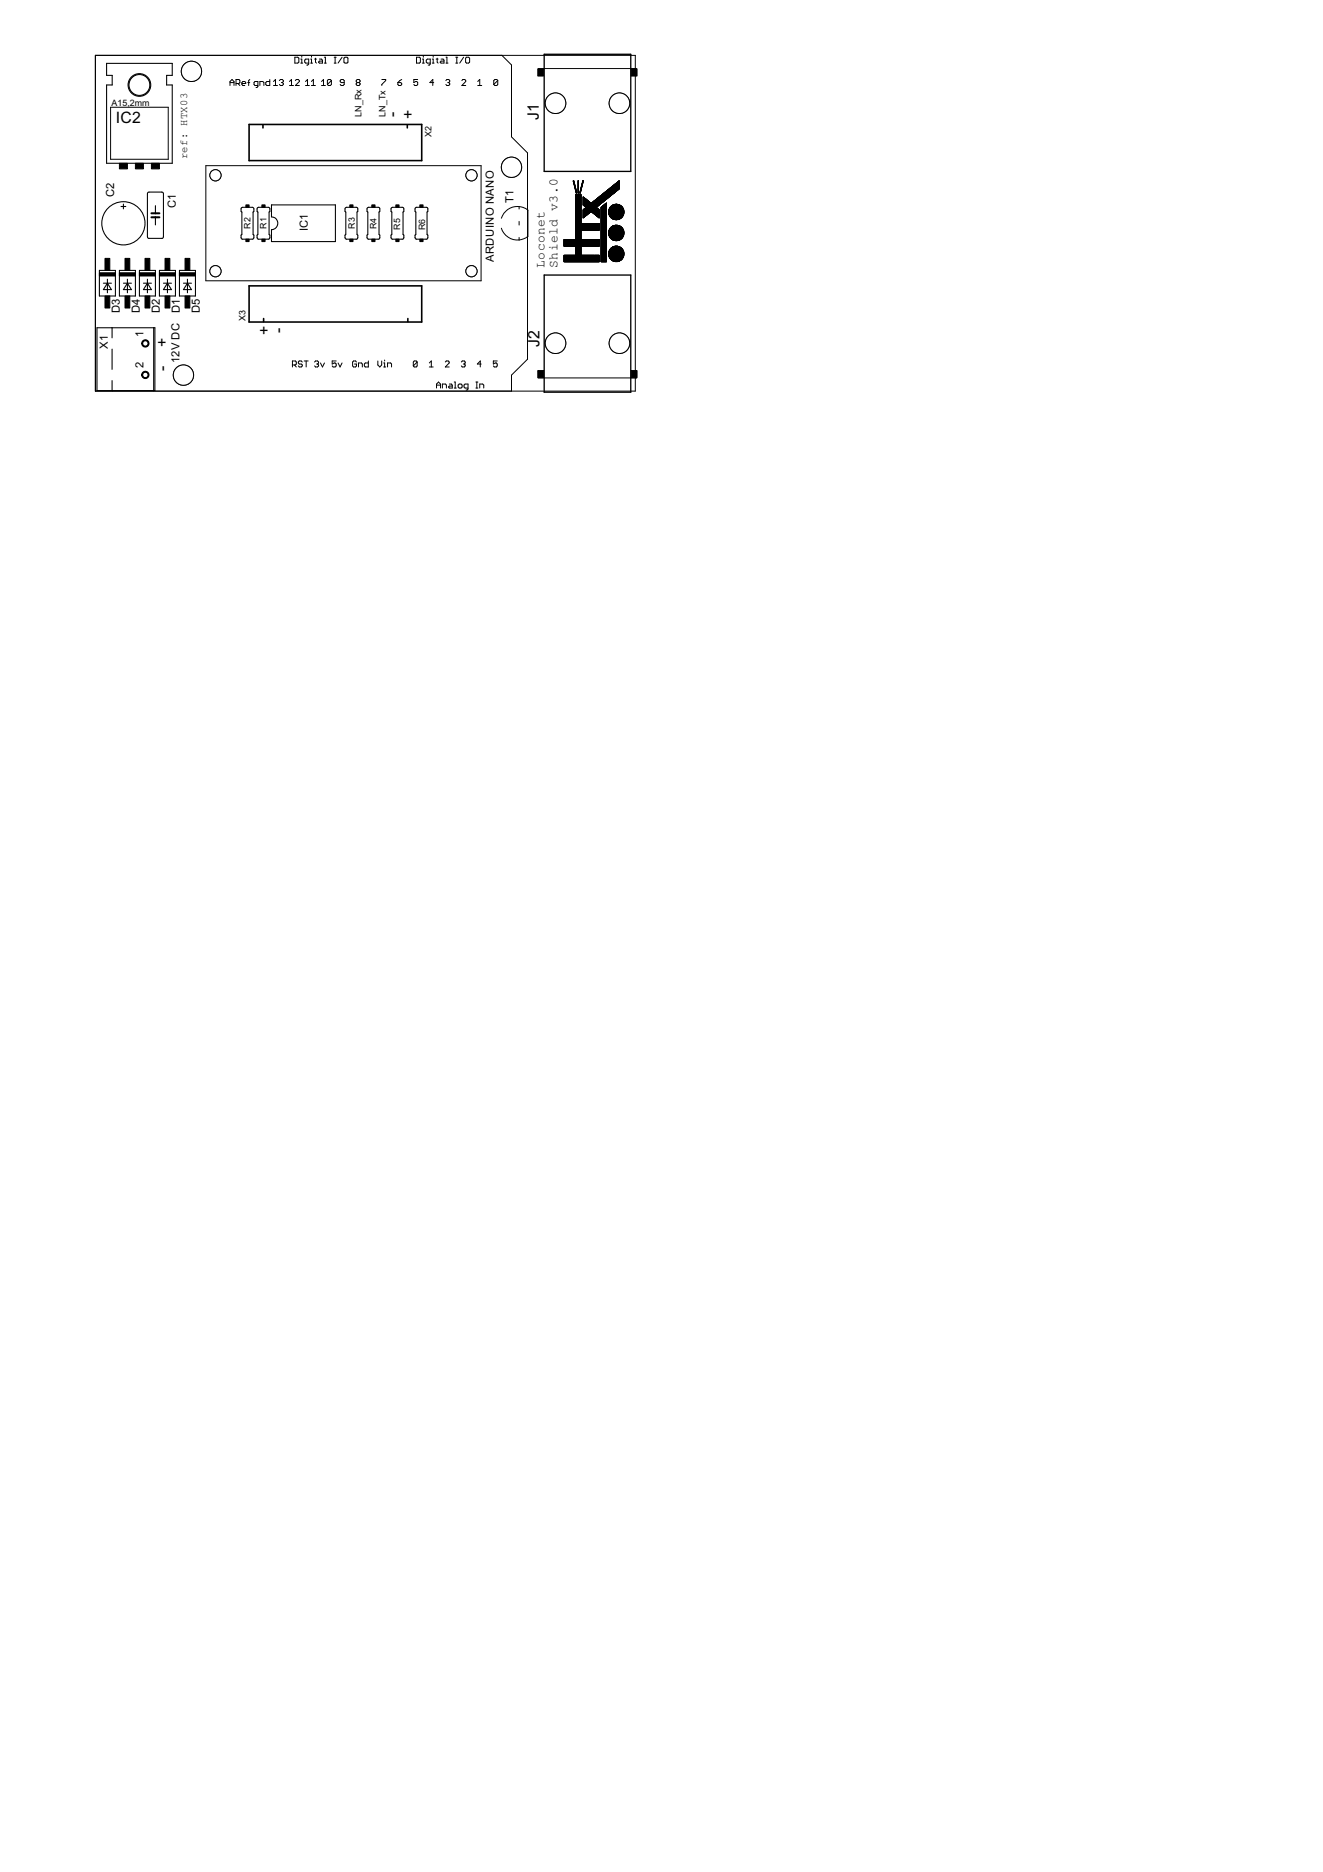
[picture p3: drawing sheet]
<svg xmlns="http://www.w3.org/2000/svg" width="210mm" height="297mm" viewBox="0 0 210 297" stroke-linecap="round" stroke-linejoin="round" font-family="sans-serif">
<defs><g id="words">
<g font-size="2.8">
<text x="18.4" y="19.6">IC2</text>
<text x="63.1" y="18.6" transform="rotate(-90 63.1 18.6)">-</text>
<text x="65.6" y="18.9" transform="rotate(-90 65.6 18.9)">+</text>
<text x="85.5" y="19.1" transform="rotate(-90 85.5 19.1)">J1</text>
<text x="42.7" y="53.2" transform="rotate(-90 42.7 53.2)">+</text>
<text x="45" y="52.9" transform="rotate(-90 45 52.9)">-</text>
<text x="26.6" y="58.9" transform="rotate(-90 26.6 58.9)">-</text>
<text x="26.6" y="55.1" transform="rotate(-90 26.6 55.1)">+</text>
<text x="85.6" y="55" transform="rotate(-90 85.6 55)">J2</text>
</g>
<g font-size="2.3">
<text x="86.4" y="42.5" transform="rotate(-90 86.4 42.5)">Loconet</text>
<text x="88.4" y="42.5" transform="rotate(-90 88.4 42.5)">Shield v3.0</text>
</g>
<g font-size="2">
<text x="18.1" y="31.3" transform="rotate(-90 18.1 31.3)">C2</text>
<text x="27.9" y="33" transform="rotate(-90 27.9 33)">C1</text>
<text x="81.5" y="32.2" transform="rotate(-90 81.5 32.2)">T1</text>
<text x="48.8" y="36.7" transform="rotate(-90 48.8 36.7)">IC1</text>
<text x="78.4" y="41.6" transform="rotate(-90 78.4 41.6)">ARDUINO NANO</text>
<text x="19" y="49.7" transform="rotate(-90 19 49.7)">D3</text>
<text x="22.2" y="49.7" transform="rotate(-90 22.2 49.7)">D4</text>
<text x="22.8" y="53.5" transform="rotate(-90 22.8 53.5)">1</text>
<text x="25.4" y="49.7" transform="rotate(-90 25.4 49.7)">D2</text>
<text x="28.5" y="49.7" transform="rotate(-90 28.5 49.7)">D1</text>
<text x="31.7" y="49.7" transform="rotate(-90 31.7 49.7)">D5</text>
<text x="17.1" y="55.4" transform="rotate(-90 17.1 55.4)">X1</text>
<text x="22.8" y="58.4" transform="rotate(-90 22.8 58.4)">2</text>
<text x="28.5" y="57.6" transform="rotate(-90 28.5 57.6)">12V DC</text>
</g>
<text font-size="1.9" x="29.7" y="25.3" transform="rotate(-90 29.7 25.3)">ref: HTX03</text>
<g font-size="1.6">
<text x="17.7" y="16.8">A15,2mm</text>
<text x="57.3" y="18.6" transform="rotate(-90 57.3 18.6)">LN_Rx</text>
<text x="61.2" y="18.6" transform="rotate(-90 61.2 18.6)">LN_Tx</text>
<text x="68.5" y="21.7" transform="rotate(-90 68.5 21.7)">X2</text>
<text x="39.8" y="36.3" transform="rotate(-90 39.8 36.3)">R2</text>
<text x="42.3" y="36.3" transform="rotate(-90 42.3 36.3)">R1</text>
<text x="56.3" y="36.3" transform="rotate(-90 56.3 36.3)">R3</text>
<text x="59.8" y="36.3" transform="rotate(-90 59.8 36.3)">R4</text>
<text x="63.5" y="36.5" transform="rotate(-90 63.5 36.5)">R5</text>
<text x="67.5" y="36.5" transform="rotate(-90 67.5 36.5)">R6</text>
<text x="39" y="50.9" transform="rotate(-90 39 50.9)">X3</text>
</g>
</g></defs>
<g fill="none" stroke="#000" stroke-width=".17">
<path d="M16.9 10.1h10.4v1.9h-.9v1.5h.9v12.4h-10.4v-12.4h.9v-1.5h-.9zM19.2 32.8h.8M19.6 32.4v.7M23.5 30.5h2.2l.2 .1v7l-.1 .2h-2.3l-.1-.1v-7zM24.7 32.6v1.2M24.7 34.5v1.2M38.3 33l1.7-.1 .3 .1v.5l-.1 .2v3.5l.1 .1v.4l-.2 .3h-1.7l-.1-.2-.1-.5 .2-.1zM40.9 33l1.7-.1 .2 .1v.5l-.1 .2v3.5l.1 .1v.4l-.1 .3h-1.8l-.1-.2v-.5l.1-.1zM43.1 32.5h10.1v5.8h-10.1v-1.9a1.02 1.02 0 0 0 1-1 1.02 1.02 0 0 0-1-1zM54.8 33l1.7-.1 .2 .1 .1 .5-.2 .2v3.5l.2 .1v.4l-.2 .3h-1.7l-.1-.2-.1-.5 .2-.1v-3.5l-.2-.2zM58.3 33l1.7-.1 .2 .1 .1 .5-.2 .2v3.5l.2 .1v.4l-.2 .3h-1.7l-.1-.2-.1-.5 .2-.1v-3.5l-.2-.2zM62.1 33l1.7-.1 .3 .1v.5l-.2 .2v3.5l.2 .1v.4l-.2 .3h-1.7l-.1-.2-.1-.5 .2-.1v-3.5l-.2-.2z"/>
<path d="M65.9 33l1.7-.1 .3 .1v.5l-.1 .2v3.5l.1 .1v.4l-.2 .3h-1.7l-.1-.2-.1-.5 .2-.1v-3.5l-.2-.2zM15.4 52h9.2v10h-9.2zM15.8 42.9h2.5v4.1h-2.5zM16.4 44.9h1.3M17 44.9l.7 1.1h-1.3zM17 44.3v2.2M17.8 52v1.6M17.8 55.4v3.2M18.9 42.9h2.6v4.1h-2.6zM19.6 44.9h1.2M20.2 44.9l.6 1.1h-1.2zM20.2 44.3v2.2"/>
<path d="M22.1 42.9h2.6v4.1h-2.6zM22.8 44.9h1.2M23.4 44.9l.6 1.1h-1.2zM23.4 44.3v2.2M24.4 52v10M25.3 42.9h2.5v4.1h-2.5zM25.9 44.9h1.3M26.6 44.3v2.2M26.6 44.9l.6 1.1h-1.3zM28.5 42.9h2.5v4.1h-2.5zM29.1 44.9h1.3M29.7 44.9l.7 1.1h-1.3z"/>
<path d="M29.7 44.3v2.2M17.8 60.4v1.6"/>
<circle cx="22.1" cy="13.5" r="1.8"/>
<circle cx="19.6" cy="35.4" r="3.4"/>
</g>
<path d="M86.3 8.6h13.8v18.6h-13.8zM86.3 43.6h13.8v18.6h-13.8z" fill="none" stroke="#000" stroke-width=".21"/>
<g fill="#000" stroke="#000" stroke-width=".16">
<path d="M85.3 10.9h1v1.2h-1zM100.1 10.9h1v1.2h-1zM18.9 25.9h1.3v.9h-1.3zM21.5 25.9h1.3v.9h-1.3zM24 25.9h1.3v.9h-1.3zM39 32.5h.5v.4h-.5zM39 38h.5v.3h-.5zM41.6 32.5h.5v.4h-.5zM41.6 38h.5v.3h-.5zM55.5 38h.5v.3h-.5zM55.5 32.5h.5v.4h-.5zM59 38h.5v.3h-.5z"/>
<path d="M59 32.5h.5v.4h-.5zM62.8 32.5h.5v.4h-.5zM62.8 38h.5v.3h-.5zM66.6 32.5h.5v.4h-.5zM66.6 38h.5v.3h-.5zM15.8 43.3h2.5v.5h-2.5zM16.7 47h.7v1.9h-.7zM16.7 41h.7v1.9h-.7zM18.9 43.3h2.6v.5h-2.6zM19.8 47h.8v1.9h-.8zM19.8 41h.8v1.9h-.8zM22.1 43.3h2.6v.5h-2.6z"/>
<path d="M23 47h.8v1.9h-.8zM23 41h.8v1.9h-.8zM25.3 43.3h2.5v.5h-2.5zM26.2 47h.7v1.9h-.7zM26.2 41h.7v1.9h-.7zM28.5 43.3h2.5v.5h-2.5zM29.4 47h.7v1.9h-.7zM29.4 41h.7v1.9h-.7zM85.3 58.8h1v1.1h-1zM100.1 58.8h1v1.1h-1z"/>
</g>
<g fill="none" stroke="#000" stroke-width=".16">
<path d="M15.1 8.8h85.7v53.3h-85.7zM17.5 17h9.2v8.3h-9.2zM36.5 13.6v-.7l.3-.3 .3 .3v.7M36.5 13.1h.6M37.4 13.3h.5l.2-.2v-.3l-.2-.2h-.5v1M37.7 13.3l.4 .3M38.4 13.3h.6l-.2-.4h-.3l-.1 .2v.3l.1 .2h.3M39.3 13.1h.3M39.6 12.6l-.1 .2v.8M40.9 13.6h-.5l-.1-.2v-.3l.1-.2h.5v.8l-.3 .2M41.2 13.6v-.7h.5l.2 .2v.5M42.8 12.6v1h-.5l-.1-.2v-.3l.1-.2h.5"/>
<path d="M43.4 13.6h.6M43.4 12.9l.3-.3v1M44.3 12.8l.2-.2h.3l.2 .2-.2 .3M44.6 13.1h.2M44.8 13.1l.2 .2-.2 .3h-.3l-.2-.2M45.9 13.6h.7M45.9 12.9l.3-.3v1M46.8 9.1h.4l.2 .1v.7l-.2 .1h-.4zM46.9 12.8l.1-.2h.3l.2 .2v.1l-.6 .7h.6M47.7 10h.3M47.7 9.4h.2v.6M47.9 8.9v.2"/>
<path d="M48.5 13.6h.6M48.5 12.9l.3-.3v1M49 10h-.5l-.2-.1v-.4l.2-.1h.5v.8l-.3 .1M49.3 10h.3M49.3 9.4h.1v.6M49.4 13.6h.6M49.4 12.9l.3-.3v1M49.4 8.9v.2M49.9 9.4h.3M50.1 9.2v.7l.1 .1M50.7 9.4h.3l.2 .1v.5h-.5l-.2-.1 .2-.2h.5M51 13.6h.6"/>
<path d="M51 12.9l.3-.3v1M51.5 10h.3M51.5 9.1h.1v.9M52.6 12.8l-.2-.2h-.3l-.2 .2v.6M52.6 12.8v.6l-.2 .2h-.3l-.2-.2M52.6 12.8l-.7 .6M53 10h.3M53 9.1h.3M53.2 9.1v.9M54.3 9.1l-.7 .9M54.6 9.2l.1-.1h.4l.1 .1v.7l-.1 .1h-.4l-.1-.1zM54.6 13.1h-.5l-.1-.2 .1-.3h.3l.2 .2v.6l-.2 .2h-.3l-.1-.2"/>
<path d="M56.7 13.1h.3M56.7 13.1l-.2-.2 .2-.3h.3l.1 .2-.1 .3M56.7 13.1l-.2 .2 .2 .3h.3l.1-.2-.1-.3M60.6 12.6h.6v.2l-.6 .6v.2M63.1 13.1h.5l.1 .3-.1 .2h-.3l-.2-.2zM63.7 12.6l-.6 .5M66.1 9.1h.4l.2 .1v.7l-.2 .1h-.4zM66.3 12.6h-.6v.5l.3-.2h.1l.2 .2v.3l-.2 .2h-.3l-.1-.2M67 10h.3M67 9.4h.2v.6M67.2 8.9v.2M68.3 10h-.5l-.2-.1v-.4l.2-.1h.5v.8l-.2 .1h-.2"/>
<path d="M68.6 10h.3M68.6 9.4h.1v.6M68.7 8.9v.2M68.8 13.1h-.6l.5-.5v1M69.2 9.4h.3M69.4 9.2v.7l.1 .1M70 9.4h.3l.1 .1v.5h-.4l-.2-.1 .2-.2h.4M70.7 12.8l.2-.2h.3l.2 .2-.2 .3M70.8 10h.3M70.8 9.1h.1v.9M71 13.1h.2M71.2 13.1l.2 .2-.2 .3h-.3l-.2-.2"/>
<path d="M72.3 10h.3M72.3 9.1h.3M72.5 9.1v.9M73.3 12.8l.1-.2h.3l.2 .2v.1l-.6 .7h.6M73.6 9.1l-.7 .9M73.9 9.2l.1-.1h.3l.2 .1v.7l-.2 .1h-.3l-.1-.1zM75.8 12.9l.3-.3v1M75.8 13.6h.6M79 12.8l-.2-.2h-.3l-.2 .2v.6M79 12.8v.6l-.2 .2h-.3l-.2-.2M79 12.8l-.7 .6M85.4 10.9h15.6"/>
<path d="M32.7 26.3h43.6v18.3h-43.6zM79.5 34.6a2.67 2.67 0 0 1 4.3-1.3v4.2l-.7 .4-.7 .2M79.5 36.2a2.72 2.72 0 0 0 2.9 1.9M82.4 32.8v.4M82.4 35.1v.6M82.4 37.7v.4M89.5 38v1.1M89.6 38v1.1M89.7 38v1.1M89.8 38v1.1M89.9 38v1.1M90 38v1.1"/>
<path d="M90.1 38v1.1M90.2 38v1.1M90.3 38v1.1M90.4 38v1.1M90.5 38v1.1M90.6 38v1.1M90.7 38v1.1M90.8 38v1.1M90.9 38v1.1M91 28.7v.1M91 28.7v.2M91 38v1.1"/>
<path d="M91 28.7v.4M91.1 28.8v.5M91.1 38v1.1M91.1 28.9v.5M91.1 29.1l.1 .5M91.2 29.3v.5M91.2 38v1.1M91.2 29.5v.4M91.2 29.5l.1 .5M91.3 29.7v.5M91.3 30.9v10.6M91.3 29.9l.1 .5"/>
<path d="M91.4 30v.5M91.4 30.9v10.6M91.4 30.2v.4M91.5 30.4v.2M91.5 30.9v10.6M91.5 30.6h.1M91.6 30.9v10.6M91.7 30.9v10.6M91.7 28.7v1.9M91.8 28.7v1.9M91.8 30.9v10.6M91.9 30.9v10.6"/>
<path d="M92 30.9v10.6M92 30.6h.1M92 30.4v.2M92.1 30.9v10.6M92.1 30.2v.4M92.1 30.1v.5M92.2 29.9l-.1 .5M92.2 29.8v.4M92.2 30.9v10.6M92.2 35.5v1M92.2 38v1.1M92.2 29.6v.5"/>
<path d="M92.3 29.5l-.1 .5M92.3 35.5v1M92.3 38v1.1M92.3 29.3v.5M92.4 29.1l-.1 .5M92.4 35.5v1M92.4 38v1.1M92.4 29v.5M92.4 28.8v.5M92.5 28.7v.4M92.5 35.5v1M92.5 38v1.1"/>
<path d="M92.5 28.7v.3M92.5 31.2v1.4M92.5 28.7v.2M92.5 33.3v1.3M92.6 31.3v1.3M92.6 35.5v1M92.6 38v1.1M92.6 33.3v1.2M92.6 33.2v1.3M92.6 31.3l.1 1.3M92.7 33.2l-.1 1.3M92.7 31.4v1.3"/>
<path d="M92.7 35.5v1M92.7 38v1.1M92.7 33.1v1.4M92.7 31.4l.1 1.3M92.8 33.1l-.1 1.3M92.8 31.5v1.2M92.8 33.1v1.3M92.8 35.5v1M92.8 38v1.1M92.8 31.5v1.3M92.8 31.5l.1 1.3M92.9 33l-.1 1.3"/>
<path d="M92.9 31.5v1.3M92.9 35.5v1M92.9 38v1.1M92.9 33v1.3M92.9 31.6v1.3M93 31.6v2.6M93 35.5v1M93 38v1.1M93 31.7v2.5M93.1 31.7v2.4M93.1 35.5v1M93.1 38v1.1"/>
<path d="M93.2 31.7v2.4M93.2 35.5v1M93.2 38v1.1M93.2 31.8v2.2M93.3 31.9v2.1M93.3 35.5v1M93.3 38v1.1M93.3 31.9v2M93.4 31.9v2M93.4 35.5v1M93.4 38v1.1M93.4 32v1.9"/>
<path d="M93.4 32v1.8M93.5 32v1.8M93.5 35.5v1M93.5 38v1.1M93.6 32.1v1.6M93.6 35.5v1M93.6 38v1.1M93.7 32.2v1.5M93.7 35.5v1M93.7 38v1.1M93.7 32.2v1.4M93.8 32.3v1.3"/>
<path d="M93.8 35.5v1M93.8 38v1.1M93.9 32.2v1.4M93.9 35.5v1M93.9 38v1.1M93.9 32.2v1.5M94 35.5v1M94 38v1.1M94 32.1v1.6M94 32.1v1.7M94.1 32v1.8M94.1 35.5v1"/>
<path d="M94.1 38v1.1M94.2 32v1.8M94.2 35.5v1M94.2 38v1.1M94.2 31.9v2M94.3 31.9v2M94.3 35.5v1M94.3 38v1.1M94.3 31.9v2.1M94.3 31.8v2.2M94.4 31.8v2.2M94.4 35.5v1"/>
<path d="M94.4 38v1.1M94.4 31.7v2.4M94.5 35.5v1M94.5 38v1.1M94.5 31.7v2.4M94.6 35.5v1M94.6 38v1.1M94.6 31.6v2.6M94.6 32.9l.1 1.3M94.7 31.6l-.1 1.3M94.7 31.6v1.3M94.7 33v1.3"/>
<path d="M94.7 35.5v1M94.7 38v1.1M94.7 31.5v1.3M94.8 31.5l-.1 1.3M94.8 33.1v1.3M94.8 35.5v1M94.8 38v1.1M94.8 31.5v1.3M94.8 31.4v1.3M94.9 33.1v1.3M94.9 35.5v1M94.9 38v1.1"/>
<path d="M94.9 31.4v1.3M94.9 33.2v1.3M95 31.3v1.3M95 33.2v1.3M95 35.5v1M95 38v1.1M95 33.3v1.3M95.1 33.3v1.3M95.1 35.5v1M95.1 38v1.1M95.1 31.2v1.3M95.2 31.2l-.1 1.3"/>
<path d="M95.2 31.1v1.3M95.3 31.1v1.3M95.3 31.1v1.2M95.4 31l-.1 1.3M95.4 32.9v8.6M95.4 31v1.3M95.4 30.9v1.4M95.4 32.8v8.7M95.5 30.9v1.3M95.5 32.8v8.7M95.5 32.7v8.8M95.6 30.8l-.1 1.3"/>
<path d="M95.6 30.8v1.3M95.6 32.7v8.8M95.7 32.7v8.8M95.7 30.8v1.3M95.7 32.6v8.9M95.7 30.7v1.3M95.8 30.7l-.1 1.3M95.8 32.6v8.9M95.8 30.6v1.4M95.8 30.6v1.3M95.8 32.5v9M95.9 32.5v9"/>
<path d="M95.9 30.6v1.3M95.9 32.4v9.1M95.9 30.5v1.3M96 30.5v1.3M96 32.4v9.1M96.1 32.3v9.2M96.1 30.4v1.3M96.2 30.4l-.1 1.3M96.2 32.3v9.2M96.2 30.3v1.3M96.2 32.2v9.3M96.3 30.3v1.3"/>
<path d="M96.3 30.2v1.3M96.4 30.2l-.1 1.3M96.4 30.2v1.3M96.4 30.1v1.4M96.5 30.1v1.3M96.6 30l-.1 1.3M96.6 33.5v.3M96.6 36.8v.3M96.6 30v1.3M96.6 33.4v.5M96.6 36.7v.6M96.6 33.2v.9"/>
<path d="M96.6 36.6v.8M96.6 39.9v.8M96.7 30l-.1 1.3M96.7 33.1v1M96.7 36.4v1.1M96.7 39.8v1M96.7 29.9v1.3M96.7 33v1.2M96.7 36.3v1.3M96.7 39.7v1.2M96.8 29.9l-.1 1.3M96.8 33v1.3"/>
<path d="M96.8 36.3v1.3M96.8 39.6v1.4M96.8 29.8v1.4M96.8 32.9v1.5M96.8 36.2v1.5M96.8 29.8v1.3M96.8 36.2v1.6M96.8 39.5v1.6M96.9 29.8v1.3M96.9 32.8v1.6M96.9 36.2v1.6M96.9 39.5v1.6"/>
<path d="M96.9 32.8v1.7M96.9 36.1v1.7M96.9 39.4v1.7M96.9 29.7v1.3M96.9 32.7v1.8M96.9 36.1v1.8M96.9 39.4v1.8M97 29.7v1.3M97 32.7v1.9M97 36v1.9M97 39.3v1.9M97 39.3v2"/>
<path d="M97.1 29.6l-.1 1.3M97.1 32.6v2M97.1 36v2M97.1 39.3v2M97.1 32.6v2.1M97.1 35.9v2.1M97.1 29.6v1.3M97.1 32.6l.1 2.1M97.1 39.2l.1 2.1M97.2 29.6v1.3M97.2 29.5v1.3M97.2 32.6v2.1"/>
<path d="M97.2 35.9v2.1M97.2 39.2v2.2M97.2 35.9v2.2M97.2 32.5l.1 2.3M97.2 35.9l.1 2.2M97.2 39.2l.1 2.2M97.3 29.5l-.1 1.3M97.3 32.5v2.3M97.3 35.8v2.3M97.3 29.4v1.3M97.3 39.2v2.2M97.3 39.1v2.3"/>
<path d="M97.4 32.5v2.3M97.4 35.8v2.3M97.4 39.1v2.3M97.4 29.4v1.3M97.4 39.1v2.4M97.4 29.3v1.3M97.5 32.4v2.4M97.5 29.3v1.3M97.5 35.8v2.3M97.5 39.1v2.4M97.5 35.8v2.4M97.6 32.4v2.4"/>
<path d="M97.6 39.1v2.4M97.6 29.2v1.3M97.6 35.8v2.4M97.7 29.1l-.1 1.4M97.7 32.4v2.5M97.7 35.8v2.4M97.7 39.1v2.4M97.7 29.1v1.3M97.8 32.4v2.5M97.8 35.8v2.4M97.8 39.1v2.4M97.8 29v1.4"/>
<path d="M97.8 29v1.3M97.9 29l-.1 1.3M97.9 32.4v2.5M97.9 35.8v2.4M97.9 39.1v2.4M97.9 29v1.3M97.9 32.4v2.4M97.9 28.9v1.3M98 32.4v2.4M98 35.8v2.4M98 28.9v1.3M98 39.1v2.4"/>
<path d="M98.1 28.8v1.3M98.1 32.4l-.1 2.4M98.1 39.1l-.1 2.4M98.1 32.4v2.4M98.1 35.8v2.3M98.1 39.1v2.4M98.1 32.5v2.3M98.2 28.7l-.1 1.4M98.2 35.8v2.3M98.2 28.7v1.3M98.2 32.5v2.3M98.2 39.1v2.3"/>
<path d="M98.3 28.7l-.1 1.3M98.3 32.5l-.1 2.3M98.3 39.2l-.1 2.2M98.3 35.8v2.3M98.3 32.5v2.3M98.3 39.2v2.2M98.3 35.9v2.2M98.3 32.6v2.1M98.4 35.9v2.1M98.4 32.6v2.1M98.4 39.2v2.2M98.4 39.2v2.1"/>
<path d="M98.4 39.3v2M98.5 32.6v2M98.5 35.9v2.1M98.5 39.3v2M98.5 32.7v1.9M98.5 36v1.9M98.6 36v1.9M98.6 32.7v1.9M98.6 39.3v1.9M98.6 32.7v1.8M98.6 39.4v1.8M98.6 36.1v1.8"/>
<path d="M98.6 32.8v1.7M98.6 36.1v1.7M98.7 32.8v1.7M98.7 36.1v1.7M98.7 39.5v1.6M98.7 32.9v1.5M98.7 36.2v1.5M98.8 32.9v1.5M98.8 36.2v1.5M98.8 39.6v1.4M98.8 32.9v1.4M98.8 36.3v1.4"/>
<path d="M98.8 33v1.3M98.8 36.3v1.3M98.8 39.7v1.2M98.9 33.1v1.1M98.9 36.4v1.1M98.9 39.7v1.1M98.9 33.2v.9M98.9 36.5v.9M98.9 39.8v1M99 33.3v.7M99 36.6v.7M99 39.9v.7"/>
<path d="M99 33.6v.1M99 36.9v.1M46.4 57.9h.5l.1-.1v-.4l-.1-.1h-.5v.9M46.7 57.9l.3 .3M48 57.4l-.2-.1h-.3l-.2 .3 .2 .2h.3l.2 .3-.2 .1h-.3l-.2-.1M48.3 57.3h.6M48.6 57.3v.9M49.9 57.4l.2-.1h.3l.1 .1-.1 .4M50.2 57.8h.2M50.4 57.8l.1 .1-.1 .3h-.3l-.2-.1M50.8 57.6l.4 .6 .3-.6M53.3 57.3h-.6v.5l.3-.2 .3 .2v.3l-.1 .1h-.3l-.2-.1"/>
<path d="M53.6 57.6l.4 .6 .3-.6M56.6 57.4l-.2-.1h-.3l-.2 .1v.7l.2 .1h.3l.2-.1v-.3h-.4M56.9 58.2v-.6h.4l.2 .2v.4M58.4 57.3v.9h-.4l-.2-.1v-.3l.2-.2h.4M59.9 57.3v.6l.4 .3 .3-.3v-.6M60.9 58.2h.3M60.9 57.6h.1v.6M61 57.1v.2M61.5 58.2v-.6h.5l.1 .2v.4M66.2 57.4l-.2-.1h-.3l-.1 .1v.7M66.2 57.4v.7l-.2 .1h-.3l-.1-.1M66.2 57.4l-.6 .7"/>
<path d="M68.1 58.2h.6M68.1 57.6l.3-.3v.9M70.7 57.4l.1-.1h.3l.2 .1v.2l-.6 .6h.6M73.2 57.4l.1-.1h.4l.1 .1-.1 .4M73.5 57.8h.2M73.7 57.8l.1 .1-.1 .3h-.4l-.1-.1M76.3 57.8h-.6l.5-.5v.9M78.9 57.3h-.6v.5l.4-.2 .2 .2v.3l-.2 .1h-.3l-.1-.1M89.5 40.5v1M89.6 40.5v1M89.7 40.5v1M89.8 40.5v1"/>
<path d="M89.9 40.5v1M90 40.5v1M90.1 40.5v1M90.2 40.5v1M90.3 40.5v1M90.4 40.5v1M90.5 40.5v1M90.6 40.5v1M90.7 40.5v1M90.8 40.5v1M90.9 40.5v1M91 40.5v1"/>
<path d="M91.1 40.5v1M91.2 40.5v1M92.2 40.5v1M92.3 40.5v1M92.4 40.5v1M92.5 40.5v1M92.6 40.5v1M92.7 40.5v1M92.8 40.5v1M92.9 40.5v1M93 40.5v1M93.1 40.5v1"/>
<path d="M93.2 40.5v1M93.3 40.5v1M93.4 40.5v1M93.5 40.5v1M93.6 40.5v1M93.7 40.5v1M93.8 40.5v1M93.9 40.5v1M94 40.5v1M94.1 40.5v1M94.2 40.5v1M94.3 40.5v1"/>
<path d="M94.4 40.5v1M94.5 40.5v1M94.6 40.5v1M94.7 40.5v1M94.8 40.5v1M94.9 40.5v1M95 40.5v1M95.1 40.5v1M96.6 40.1v.4M96.6 40v.6M99 40.2v.2M69.3 61.6v-.7l.3-.3 .3 .3v.7"/>
<path d="M69.3 61.1h.6M70.2 61.6v-.7h.5l.1 .2v.5M71.3 60.9h.3l.2 .2v.5h-.5l-.2-.2 .2-.1h.5M72.1 61.6h.3M72.1 60.6h.1v1M72.9 60.9h.3l.1 .2v.3l-.1 .2h-.3l-.2-.2v-.3zM74.3 61.6h-.5l-.2-.2v-.3l.2-.2h.5v.8l-.2 .2h-.2M75.5 61.6h.3M75.5 60.6h.3M75.6 60.6v1M76.1 61.6v-.7h.5l.2 .2v.5"/>
<circle cx="98.3" cy="16.4" r="1.63"/>
</g>
<path d="M24 33.8h1.3M24 34.5h1.3" fill="none" stroke="#000" stroke-width=".32"/>
<g fill="#000" stroke="#000" stroke-width=".16">
<path d="M22.6 54.1a.58 .58 0 0 1 1 .1 .58 .58 0 0 1-.4 .9 .58 .58 0 0 1-.7-.6h.1a.42 .42 0 0 1 .6-.4 .42 .42 0 0 1 .2 .6 .42 .42 0 0 1-.7 0l-.1-.2h-.1z" fill-rule="evenodd"/>
<path d="M22.6 59.1a.58 .58 0 0 1 1 .1 .58 .58 0 0 1-.4 .8 .58 .58 0 0 1-.7-.5h.1a.43 .43 0 0 1 .6-.4 .43 .43 0 0 1 .2 .7 .43 .43 0 0 1-.7-.1l-.1-.2h-.1z" fill-rule="evenodd"/>
</g>
<path d="M39.5 19.7h27.4v5.8h-27.4zM41.7 19.8v.5M64.6 19.8v.5M39.5 45.4h27.4v5.7h-27.4zM41.8 50.5v.6M64.7 50.5v.6" fill="none" stroke="#000" stroke-width=".25"/>
<circle cx="98.3" cy="16.4" r="1.63" fill="#fff" stroke="#000" stroke-width=".16"/>
<circle cx="88.1" cy="16.4" r="1.63" fill="none" stroke="#000" stroke-width=".16"/>
<circle cx="88.1" cy="16.4" r="1.63" fill="#fff" stroke="#000" stroke-width=".16"/>
<g fill="none" stroke="#000" stroke-width=".16">
<path d="M85.4 60h15.6"/>
<circle cx="88.1" cy="54.5" r="1.63"/>
</g>
<circle cx="88.1" cy="54.5" r="1.63" fill="#fff" stroke="#000" stroke-width=".16"/>
<circle cx="98.3" cy="54.5" r="1.63" fill="none" stroke="#000" stroke-width=".16"/>
<circle cx="98.3" cy="54.5" r="1.63" fill="#fff" stroke="#000" stroke-width=".16"/>
<g fill="none" stroke="#000" stroke-width=".16">
<path d="M15.1 8.8h64.5l1.6 1.5v11.4l2.5 2.6v32.7l-2.5 2.5v2.6h-66.1z"/>
<circle cx="30.4" cy="11.3" r="1.61"/>
</g>
<circle cx="30.4" cy="11.3" r="1.61" fill="#fff" stroke="#000" stroke-width=".16"/>
<circle cx="81.2" cy="26.5" r="1.61" fill="none" stroke="#000" stroke-width=".16"/>
<circle cx="81.2" cy="26.5" r="1.61" fill="#fff" stroke="#000" stroke-width=".16"/>
<circle cx="29.1" cy="59.5" r="1.61" fill="none" stroke="#000" stroke-width=".16"/>
<circle cx="29.1" cy="59.5" r="1.61" fill="#fff" stroke="#000" stroke-width=".16"/>
<circle cx="22.1" cy="13.5" r="1.65" fill="none" stroke="#000" stroke-width=".16"/>
<circle cx="22.1" cy="13.5" r="1.65" fill="#fff" stroke="#000" stroke-width=".16"/>
<circle cx="74.8" cy="27.8" r=".89" fill="none" stroke="#000" stroke-width=".16"/>
<circle cx="74.8" cy="27.8" r=".89" fill="#fff" stroke="#000" stroke-width=".16"/>
<circle cx="34.2" cy="27.8" r=".89" fill="none" stroke="#000" stroke-width=".16"/>
<circle cx="34.2" cy="27.8" r=".89" fill="#fff" stroke="#000" stroke-width=".16"/>
<circle cx="34.2" cy="43" r=".89" fill="none" stroke="#000" stroke-width=".16"/>
<circle cx="34.2" cy="43" r=".89" fill="#fff" stroke="#000" stroke-width=".16"/>
<circle cx="74.8" cy="43" r=".89" fill="none" stroke="#000" stroke-width=".16"/>
<circle cx="74.8" cy="43" r=".89" fill="#fff" stroke="#000" stroke-width=".16"/>
<use href="#words"/>
</svg>
